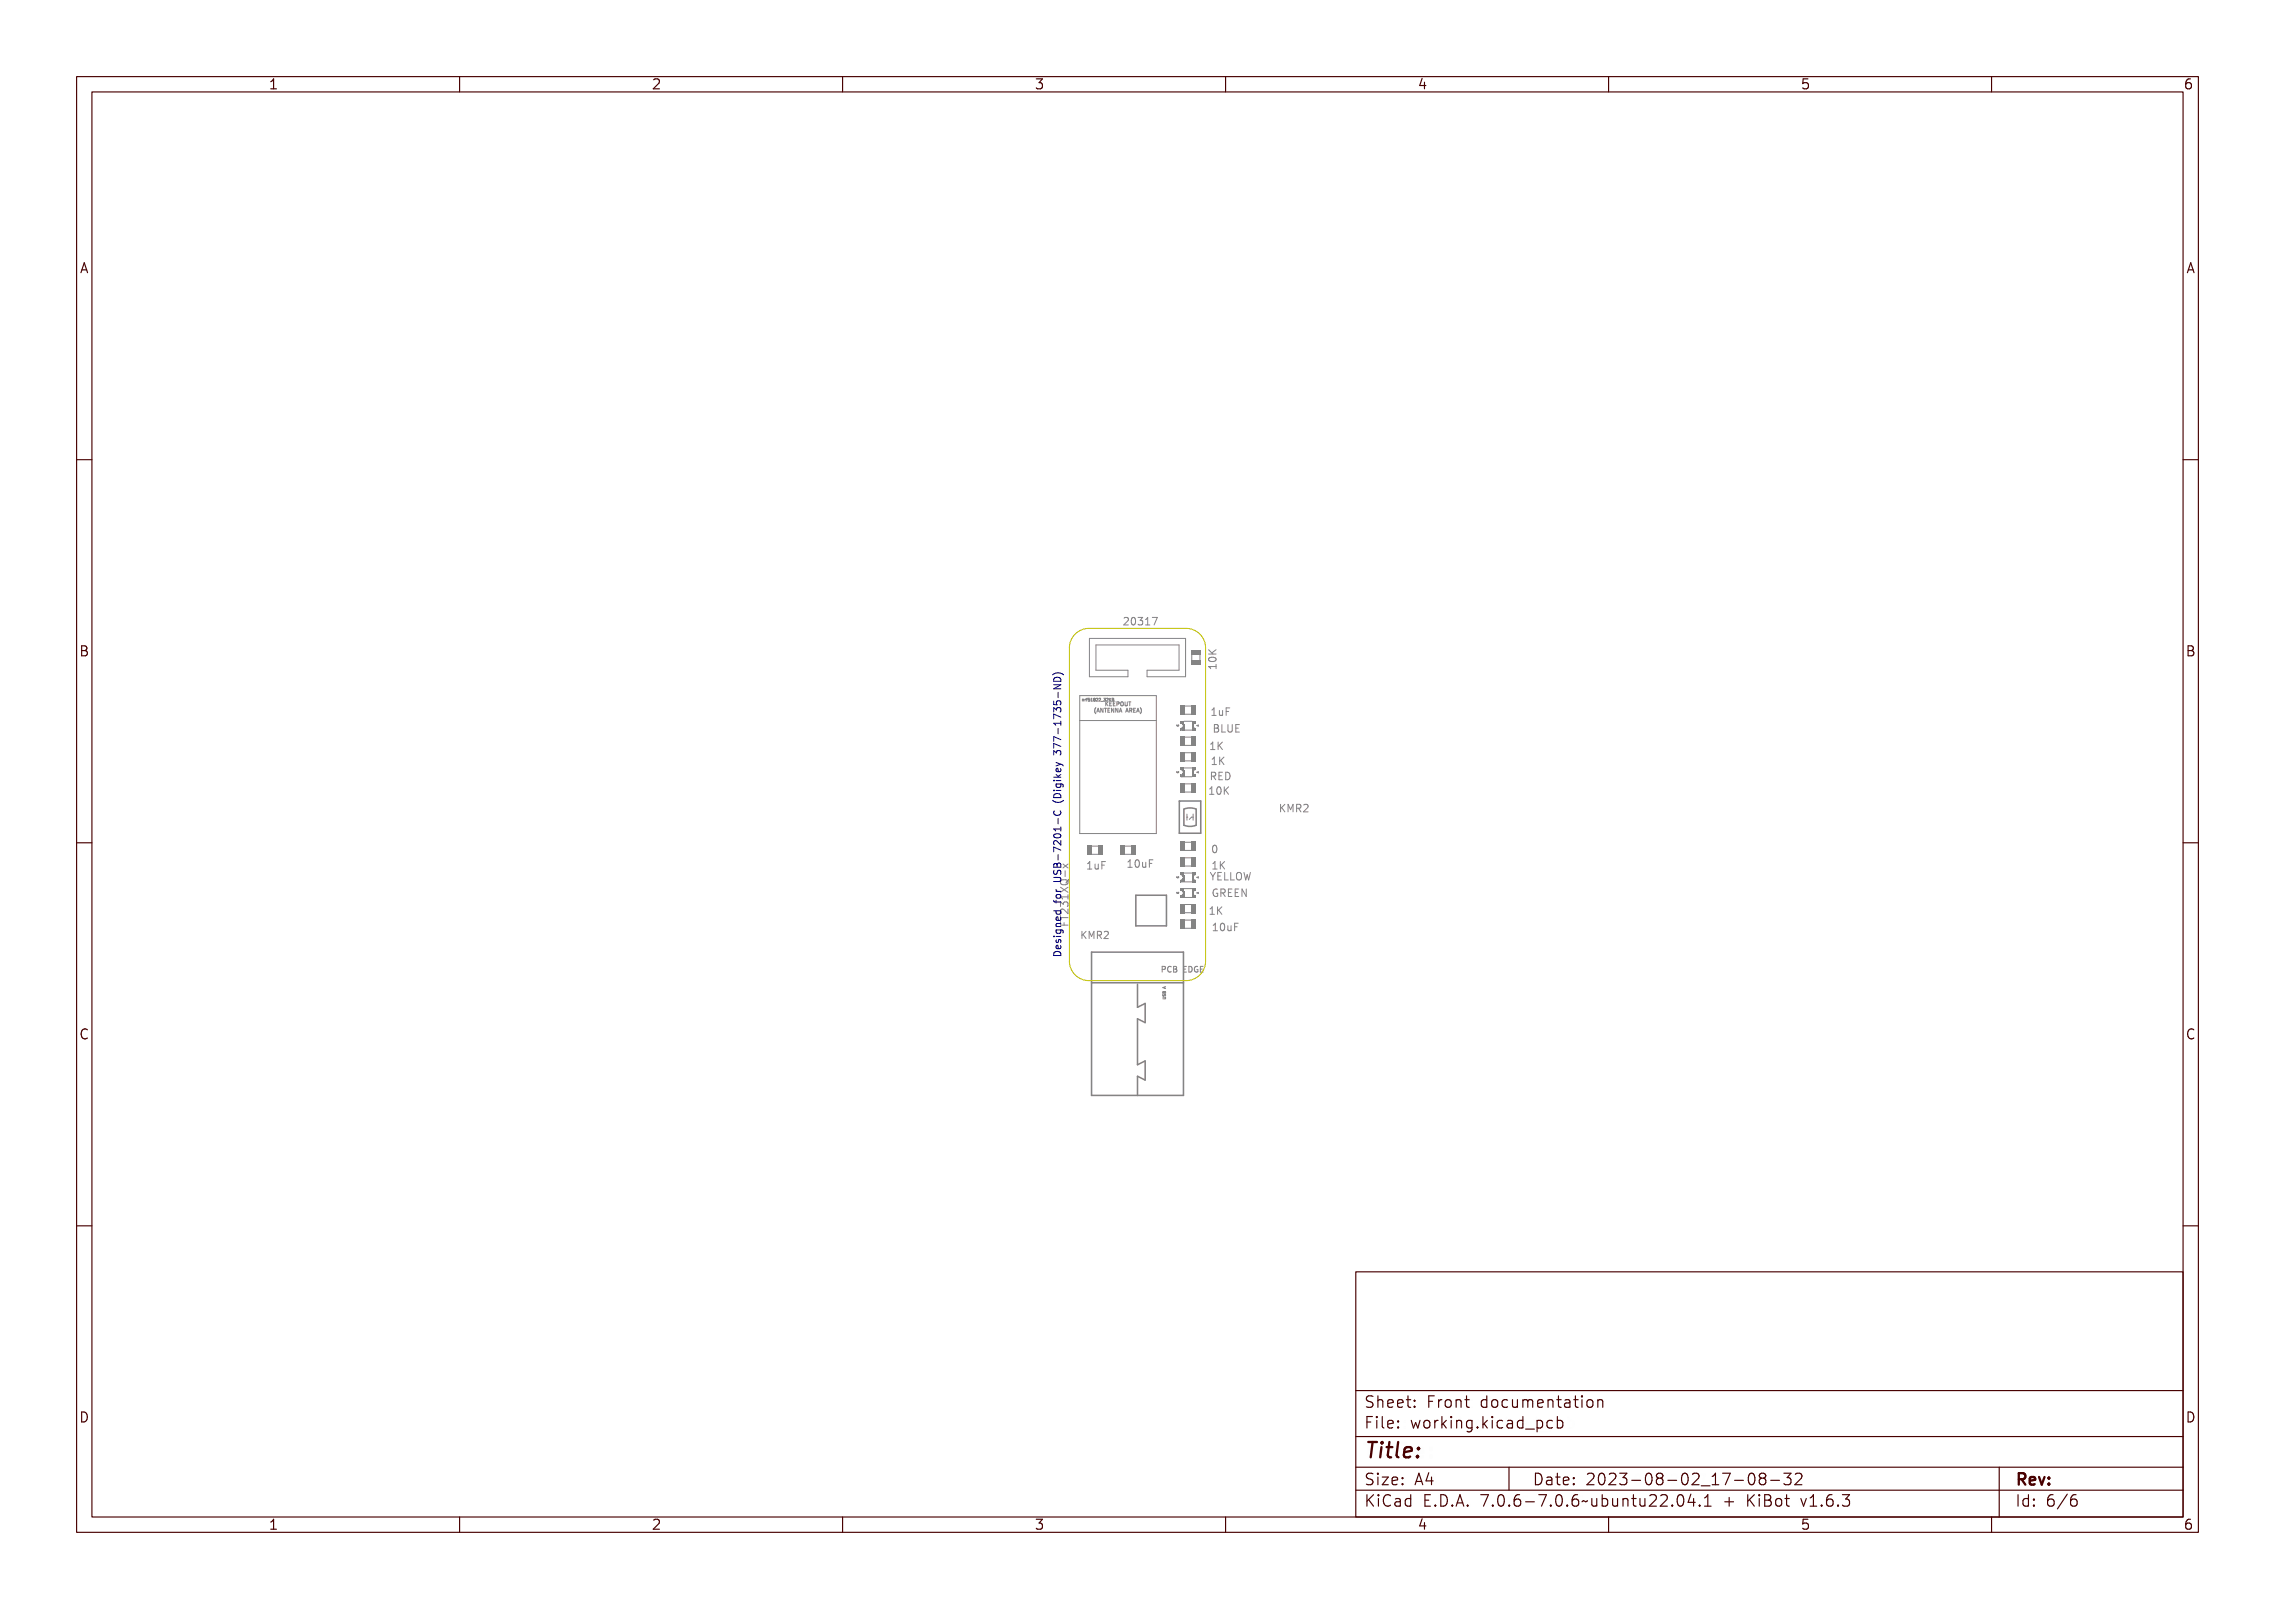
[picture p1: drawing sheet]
<svg xmlns="http://www.w3.org/2000/svg" width="297mm" height="210mm" viewBox="0 0 297 210" stroke-linecap="round" stroke-linejoin="round" font-family="sans-serif">
<defs><g id="words">
<text font-size="2.7" fill="#480000" x="178" y="190.3">Title:</text>
<g font-size="2" fill="#480000">
<text x="178" y="183.7">Sheet: Front documentation</text>
<text x="178" y="186.5">File: working.kicad_pcb</text>
<text x="178" y="193.9">Size: A4</text>
<text x="178" y="196.6">KiCad E.D.A. 7.0.6-7.0.6~ubuntu22.04.1 + KiBot v1.6.3</text>
<text x="200" y="193.9">Date: 2023-08-02_17-08-32</text>
<text x="263" y="196.6">Id: 6/6</text>
<text x="263" y="193.9">Rev:</text>
</g>
<g font-size="1.7" fill="#480000">
<text x="35" y="11.7">1</text>
<text x="85" y="11.7">2</text>
<text x="135" y="11.7">3</text>
<text x="185" y="11.7">4</text>
<text x="235" y="11.7">5</text>
<text x="285" y="11.7">6</text>
<text x="10.5" y="35.7">A</text>
<text x="285.5" y="35.7">A</text>
<text x="10.5" y="85.6">B</text>
<text x="285.5" y="85.6">B</text>
<text x="10.5" y="135.7">C</text>
<text x="285.5" y="135.7">C</text>
<text x="10.5" y="185.6">D</text>
<text x="285.5" y="185.6">D</text>
<text x="35" y="199.7">1</text>
<text x="85" y="199.7">2</text>
<text x="135" y="199.7">3</text>
<text x="185" y="199.7">4</text>
<text x="235" y="199.7">5</text>
<text x="285" y="199.7">6</text>
</g>
<g font-size="1.3" fill="#848484">
<text x="146.5" y="81.6">20317</text>
<text x="158.8" y="87" transform="rotate(-90 158.8 87)">10K</text>
<text x="158" y="93.4">1uF</text>
<text x="158.3" y="95.6">BLUE</text>
<text x="157.8" y="97.9">1K</text>
<text x="157.9" y="101.8">RED</text>
<text x="158" y="99.8">1K</text>
<text x="157.7" y="103.7">10K</text>
<text x="167.8" y="106">KMR2</text>
<text x="141.8" y="113.5">1uF</text>
<text x="147" y="113.2">10uF</text>
<text x="158.1" y="111.3">0</text>
<text x="158.1" y="113.5">1K</text>
<text x="157.8" y="119.4">1K</text>
<text x="157.9" y="114.9">YELLOW</text>
<text x="158.2" y="117">GREEN</text>
<text x="141" y="122.5">KMR2</text>
<text x="158.2" y="121.5">10uF</text>
</g>
<text font-size="1.3" fill="#000084" x="139.5" y="121" transform="rotate(-90 139.5 121)">FT231XQ-x</text>
<text font-size="1" fill="#848484" x="151.5" y="127">PCB EDGE</text>
<g font-size=".7" fill="#848484">
<text x="143.1" y="93">(ANTENNA AREA)</text>
<text x="144.5" y="92.2">KEEPOUT</text>
</g>
<g font-size=".5" fill="#848484">
<text x="141.2" y="91.5">nrf51822_32KB</text>
<text x="152.2" y="130.2" transform="rotate(-90 152.2 130.2)">USB A</text>
</g>
</g></defs>
<g fill="none" stroke="#848484" stroke-width=".13">
<path d="M141.2 91.3h.2v.2l-.1-.2-.1 .2zM141.6 91.3h.2h-.2v.2zM141.8 91.3l.2-.2-.1 .1 .1 .1h-.1v.2zM142.1 91.2h.2l-.1 .1a.12 .12 0 0 1 .1 .1 .12 .12 0 0 1 0 .1 .12 .12 0 0 1-.2 0l.2-.1-.2-.1zM142.4 91.2h.2v.3h-.2l.1-.3zM142.7 91.2h.2v.1a.1 .1 0 0 1 0 .2 .1 .1 0 0 1-.2 0 .11 .11 0 0 1 .1-.2zM143 92.5v.5M143 91.2a.16 .16 0 0 1 .2 .1 .16 .16 0 0 1-.1 .2h.1h-.2l.2-.2zM143.3 92.5l.1 .6a.42 .42 0 0 1-.1-.6zM143.3 91.2a.16 .16 0 0 1 .2 .1 .16 .16 0 0 1-.1 .2h.1h-.2l.2-.2zM143.6 91.6h.3zM143.6 92.5h.1l.2 .5-.1-.1h-.2l-.1 .1z"/>
<path d="M143.7 92.5l.1 .3h-.2zM143.9 91.2h.2l-.1 .1a.11 .11 0 0 1 .1 .2 .11 .11 0 0 1-.2 0l.2-.1h-.1l.1-.2zM143.9 92.5h.1l.2 .4 .1-.4v.5h-.1l-.2-.4v.4h-.1zM144.2 91.2a.16 .16 0 0 1 .2 .1 .16 .16 0 0 1-.2 .2h.2h-.2l.2-.2zM144.3 92.5h.4h-.2v.5v-.5zM144.5 91.2v.1l.2-.1-.1 .1 .1 .2-.1-.2-.1 .2zM144.6 91.6v.3l.3-.3-.2 .3 .2 .3-.2-.3-.1 .3zM144.8 92.5h.3h-.3v.2h.3h-.3v.2l.3 .1h-.3zM144.8 91.2h.2l-.1 .1a.11 .11 0 0 1 .1 .2 .1 .1 0 0 1-.1 0h-.1zM144.8 91.4h.2v.1h-.2zM144.8 91.2l.1 .1h-.1zM145 91.6h.3l-.2 .1v.2h.2h-.2v.2l.2 .1h-.3z"/>
<path d="M145.2 92.5h.1l.1 .4 .1-.4v.5h-.1l-.2-.4v.4zM145.2 91.3h.1M145.3 91.3l.1 .1M145.4 91.3h-.1M145.4 91.3v-.1l-.2-.1v.4M145.4 91.3h.1M145.4 91.6h.3l-.2 .1v.2h.2h-.2v.2l.2 .1h-.3zM145.6 92.5h.1l.1 .4 .1-.4v.5h-.1l-.1-.4v.4h-.1zM145.8 91.6h.2a.16 .16 0 0 1 .1 .3 .16 .16 0 0 1-.2 0l-.1 .3zM145.9 91.7h.1v.2h-.1zM146.1 92.5h.1l.2 .5-.1-.1h-.2l-.1 .1zM146.2 92.5v.3h-.1z"/>
<path d="M146.2 91.7h.1a.25 .25 0 0 1 .2 .2 .25 .25 0 0 1-.2 .2l-.1-.1zM146.3 91.7a.21 .21 0 0 1 .2 .2 .21 .21 0 0 1-.2 .2zM146.6 91.6l.1 .5h.2v-.5v.4a.16 .16 0 0 1-.1 .2 .16 .16 0 0 1-.2-.2zM146.6 80.7a.34 .34 0 0 1 .6 .1 .34 .34 0 0 1-.2 .5l-.2 .2h.4v.1h-.6l.2-.3a.27 .27 0 0 0 .3-.3 .27 .27 0 0 0-.3-.3l-.2 .1zM147 92.5l.2 .5-.1-.1h-.2l-.1 .1zM147 92.5l.1 .3h-.2zM147 91.6h.4l-.2 .1v.5v-.5zM147.3 92.5h.1a.14 .14 0 0 1 .2 .1 .14 .14 0 0 1-.1 .1l.1 .3-.2-.2-.1 .2zM147.3 92.5l.2 .1v.1h-.2zM147.5 80.8a.28 .28 0 0 1 .3-.2 .28 .28 0 0 1 .2 .3 .53 .53 0 0 1-.3 .7 .56 .56 0 0 1-.2-.8zM147.6 80.8l.1-.1a.51 .51 0 0 1 0 .8l-.1-.2zM147.7 92.5h.3h-.2v.2h.2h-.2v.2l.2 .1h-.3z"/>
<path d="M148.2 92.5h.1l.1 .5-.1-.1h-.1l-.2 .1zM148.2 80.7a.29 .29 0 0 1 .5 0 .29 .29 0 0 1-.1 .4 .31 .31 0 0 1 .1 .5 .31 .31 0 0 1-.4 0l-.1-.2a.23 .23 0 0 0 .3 .1 .23 .23 0 0 0 0-.3l-.1-.1v-.1h.1a.17 .17 0 0 0 .1-.2 .17 .17 0 0 0-.2 0h-.2zM148.2 92.5l.1 .3h-.1zM148.6 92.5a.38 .38 0 0 1 0 .6l.1-.3zM149 92.5v.5M149.1 80.7l.3-.1v.9h.2v.1h-.5v-.1h.2v-.7h-.2zM149.8 80.6h.6l-.4 1h-.1l.3-.8h-.4zM150.4 80.6h.7l-.4 1M153.7 94.6v.1M153.7 94.6h.1M153.7 94.7h.1M153.7 94.7l.1 .1 .1-.1a.11 .11 0 0 1-.1 .1 .11 .11 0 0 1-.1-.1z"/>
<path d="M153.9 94.6h.1M153.9 94.6l-.1 .1h-.1M156.3 94.7l.2-.1v.2zM156.3 94.7h.1zM156.4 94.6v.2M156.5 94.6l-.3 .1 .3 .1M157.8 86.4h.9v-.2h.1v.6h-.1v-.2h-.7v.2h-.1zM157.8 84.6l.4 .4 .6-.4v.2l-.5 .3 .1 .1h.4v.1h-1v-.1h.5l-.5-.4zM158 85.5h.1a.53 .53 0 0 1 .7 .3 .55 .55 0 0 1-.5 .3 .55 .55 0 0 1-.5-.3zM158 85.7l.5-.1 .2 .2a.52 .52 0 0 1-.8 0zM158 87.2l.1 .1M158.2 92.5h.3v.8h.2v.1h-.5v-.1h.2v-.7h-.2z"/>
<path d="M158.4 94.6h.3a.23 .23 0 0 1 .3 .2 .23 .23 0 0 1-.2 .3 .26 .26 0 0 1 .2 .3 .26 .26 0 0 1-.3 .2h-.3zM158.5 95.1h.2a.18 .18 0 0 1 .2 .2 .18 .18 0 0 1-.2 .2h-.2zM158.5 94.7h.2a.15 .15 0 0 1 .1 .2 .15 .15 0 0 1-.1 .1h-.2zM158.8 86.7v.6M158.9 92.7h.1v.5l.2 .1 .1-.1v-.5h.2v.7h-.2v-.1a.23 .23 0 0 1-.2 .1 .23 .23 0 0 1-.2-.3zM159.2 94.6h.1v.9h.5v.1h-.6zM159.7 92.5h.6v.1h-.5v.3h.4v.1h-.4v.4h-.1zM159.9 94.6h.2v.7a.17 .17 0 0 0 .1 .2 .17 .17 0 0 0 .2-.2v-.7h.1v.6a.31 .31 0 0 1-.3 .4 .31 .31 0 0 1-.3-.4zM160.8 94.6h.5v.1h-.4v.3h.4v.1h-.4v.4h.4v.1h-.5zM161.3 95.5h.5M161.3 94.6h.5M138.5 119.5h.1v.3h.9v.1h-.9v.3h-.1z"/>
<path d="M138.5 117.4h.9v-.2h.1v.5h-.1v-.2h-.8l.1 .2h-.1zM138.5 116.3l.5 .3 .5-.3v.1l-.4 .3 .4 .2v.2l-.5-.4-.5 .3v-.1l.4-.2-.4-.2zM138.6 118.1l.2-.1 .2 .2a.31 .31 0 0 1 .4-.2 .31 .31 0 0 1 .1 .5l-.2 .1a.23 .23 0 0 0 .1-.4 .23 .23 0 0 0-.4 0v.2h-.1v-.1a.17 .17 0 0 0-.2-.2 .17 .17 0 0 0-.1 .3l.1 .1h-.2zM138.6 118.9a.59 .59 0 0 1 .8 .3v-.4h.1v.5l-.4-.2a.27 .27 0 0 0-.2-.2 .27 .27 0 0 0-.3 .2l.1 .2h-.1l-.1-.1zM138.6 115.7l.6-.1 .3 .2 .1-.2v.1l-.1 .2a.52 .52 0 0 1-.5 .3 .52 .52 0 0 1-.5-.3zM138.6 115.8l.6-.1 .2 .2a.51 .51 0 0 1-.8 0zM138.7 114l.4 .3 .4-.3v.1l-.3 .2 .3 .2v.2l-.4-.3-.4 .3v-.2l.3-.2-.3-.2zM138.8 112.8l.6 .5M139.1 115h.1v.3h-.1zM139.4 112.8l-.6 .5M141.9 112.6l.4-.1v.9h.2v.1h-.6v-.1h.2v-.8l-.2 .1zM142.7 112.8h.1v.5l.1 .1 .2-.1v-.5h.1v.7h-.1v-.1a.23 .23 0 0 1-.3 .1 .23 .23 0 0 1-.1-.3z"/>
<path d="M143.5 112.5h.6v.1h-.5v.3h.4v.1h-.4v.5h-.1zM147.2 112.3h.3v.8h.2v.1h-.5v-.1h.2v-.7l-.2 .1zM148 112.4a.28 .28 0 0 1 .3-.1 .28 .28 0 0 1 .2 .3 .53 .53 0 0 1-.3 .7 .57 .57 0 0 1-.2-.9zM148.1 112.4h.1a.51 .51 0 0 1 0 .8l-.1-.3zM148.7 112.5h.2v.6l.1 .1 .2-.2v-.5h.1v.7h-.1v-.1a.23 .23 0 0 1-.3 .1 .23 .23 0 0 1-.2-.2zM149.5 112.3h.6v.1h-.4v.3h.4v.1h-.4v.4h-.2zM153.6 116.5h.1M153.6 116.5l.1 .1M153.7 114.4v.1M153.7 100.7v.1h.1M153.7 114.4h.1M153.7 116.5h-.1"/>
<path d="M153.7 100.7h.1M153.7 114.5v.1M153.7 116.6h.1M153.7 114.5l.1 .1 .1-.1a.11 .11 0 0 1-.1 .1 .11 .11 0 0 1-.1-.1zM153.7 116.5l.1 .1 .1-.1a.11 .11 0 0 1-.1 .2 .11 .11 0 0 1-.1-.2zM153.7 100.7l.1 .2 .1-.2a.11 .11 0 0 1-.1 .2 .11 .11 0 0 1-.1-.2zM153.9 114.4h.1M153.9 116.5h.1M153.9 100.7h.1M153.9 114.4l-.1 .1-.1 .1M153.9 100.7v.1M153.9 100.8h-.1"/>
<path d="M153.9 116.5l-.2 .1M154.2 114.2a.35 .35 0 0 1 .3 .3 .35 .35 0 0 1-.3 .4M154.2 115.1h1.4M154.6 114h1M156 114.2a.35 .35 0 0 0-.3 .3 .35 .35 0 0 0 .3 .4M156.3 114.5l.2-.1v.2zM156.3 116.6l.2-.1v.2zM156.3 100.8l.2-.1v.2zM156.3 114.5h.1zM156.3 116.6l.1-.1zM156.3 100.8h.1zM156.4 100.7v.2"/>
<path d="M156.4 114.5v.1M156.4 116.5v.1M156.5 114.4l-.3 .1 .3 .1M156.5 116.5h-.3l.3 .1M156.5 100.7l-.3 .1 .3 .1M157.9 102.8h.3v.8h.2v.1h-.5v-.1h.2v-.7h-.2zM157.9 113.9h.2l.2 .5 .2-.5h.2l-.3 .6v.4h-.2v-.4zM158 100.9a.47 .47 0 0 1 .6 .1v.2l-.2 .2 .3 .4h-.1l-.2-.3-.2-.1h-.1v.4h-.1zM158.1 101h.2a.17 .17 0 0 1 .1 .1 .17 .17 0 0 1-.1 .2h-.2zM158.3 116.2l.4-.1h.1v.2l-.1-.1a.37 .37 0 0 0-.4 .4 .37 .37 0 0 0 .4 .3v-.2h-.1v-.1h.3v.4a.43 .43 0 0 1-.6-.1 .43 .43 0 0 1-.1-.5zM158.7 102.9a.28 .28 0 0 1 .3-.1 .28 .28 0 0 1 .2 .2 .53 .53 0 0 1-.3 .7 .56 .56 0 0 1-.2-.8zM158.8 102.9l.1-.1a.51 .51 0 0 1 0 .8l-.2-.2z"/>
<path d="M158.8 113.9h.6v.1h-.5v.3h.5v.1h-.5v.4h.5v.1h-.6zM158.8 100.9h.6v.1h-.5v.2h.5v.2h-.5v.3h.5v.1h-.6zM159 116.1a.47 .47 0 0 1 .6 .2v.2l-.2 .1 .3 .4h-.1l-.2-.3-.1-.1h-.1v.4h-.2zM159.2 116.2h.1a.17 .17 0 0 1 .2 .2 .17 .17 0 0 1-.2 .1h-.1zM159.4 102.8h.1v.4l.4-.4h.2l-.4 .4 .4 .5h-.2l-.3-.5-.1 .1v.4h-.1zM159.6 100.9a.49 .49 0 0 1 .6 .4 .49 .49 0 0 1-.6 .5zM159.6 113.9h.1v.9h.5v.1h-.6zM159.7 101a.37 .37 0 0 1 .3 .3 .37 .37 0 0 1-.3 .4zM159.9 116.1h.5v.1h-.4v.3h.4v.1h-.4v.3h.4v.1h-.5zM160.4 113.9h.1v.9h.5v.1h-.6zM160.6 116.1h.6v.1h-.4v.3h.4v.1h-.4v.3h.4v.1h-.6zM161.2 114a.3 .3 0 0 1 .3-.1 .3 .3 0 0 1 .2 .3 .52 .52 0 0 1-.3 .7h-.1a.68 .68 0 0 1-.1-.9z"/>
<path d="M161.3 114h.1a.5 .5 0 0 1 0 .8l-.1-.2zM161.4 116.1h.1l.4 .8v-.8h.1v.9h-.2l-.3-.7v.7h-.1zM161.8 113.9h.2v.8l.2-.5h.1l.1 .5 .1-.8h.1l-.1 1h-.2l-.1-.6-.1 .6h-.1zM162.1 116l.6 1v-1M163.2 113.9l-.2 1M167.2 105v1M167.3 105.4l.4 .6M167.7 105l-.5 .5M167.9 105h.2v.5l.4-.5h.1l-.4 .4 .4 .6h-.1l-.3-.5-.1 .1v.4h-.2zM168.7 105h.2l.1 .5 .2-.5h.2v1h-.2v-.8l-.1 .5h-.1l-.2-.5v.8h-.1zM169.5 105a.47 .47 0 0 1 .6 .2v.2l-.2 .1 .3 .5h-.1l-.2-.3-.1-.1h-.2v.4h-.1zM169.6 105.2h.2a.17 .17 0 0 1 .2 .1 .17 .17 0 0 1-.2 .2h-.2z"/>
<path d="M170.3 105.1a.34 .34 0 0 1 .5 .1 .34 .34 0 0 1-.2 .5l-.2 .2h.5v.1h-.6l.2-.3a.27 .27 0 0 0 .2-.3 .27 .27 0 0 0-.2-.3l-.2 .1zM138.5 120.3h.1v.4h.3v-.4h.1v.4h.5v.2h-1zM141.1 121.6h.1v.4l.4-.4h.1l-.3 .4 .3 .5h-.1l-.3-.4-.1 .1v.3h-.1zM141.8 121.6h.2l.1 .5 .2-.5h.1v.9h-.1v-.8l-.1 .5h-.1l-.2-.5v.8h-.1zM142.6 121.6h.2a.25 .25 0 0 1 .3 .2 .25 .25 0 0 1-.1 .3l.2 .4h-.1l-.1-.3h-.2h-.1v.3h-.1zM142.7 121.7h.1a.16 .16 0 0 1 .2 .2 .16 .16 0 0 1-.2 .1h-.1zM143.3 121.7a.33 .33 0 0 1 .6 0 .33 .33 0 0 1-.2 .5l-.2 .2h.4v.1h-.6l.2-.3a.26 .26 0 0 0 .3-.2 .26 .26 0 0 0-.3-.3l-.2 .1zM144.3 121.6h.3l.1 .2-.6 .7h.6M151.6 126.2h.2a.24 .24 0 0 1 .3 .3 .24 .24 0 0 1-.4 .2v.3h-.1zM151.7 126.3h.1a.14 .14 0 0 1 .2 .2 .14 .14 0 0 1-.2 .1h-.1zM151.8 129.9h.2a.14 .14 0 0 1 .2 .2 .12 .12 0 0 1-.2 .1l-.2-.1h.3v-.1zM151.8 128.8l.4-.1-.1 .1 .1 .2z"/>
<path d="M151.8 129.7l.1 .1a.14 .14 0 0 1 .2-.2 .16 .16 0 0 1 .1 .3l-.1-.2a.14 .14 0 0 1-.2 .2 .13 .13 0 0 1-.1-.2zM151.9 129.4h.1a.1 .1 0 0 1 .1-.1 .11 .11 0 0 1 .1 .2v.1h-.4zM151.9 128.9l.2-.1v.1zM151.9 129.4l.1 .1h-.1zM152 129.4h.1v.1h-.1zM152.2 130.3l-.4 .1M152.2 126.3l.3-.1 .1 .2a.26 .26 0 0 0-.3 .2 .26 .26 0 0 0 .3 .2v.1a.34 .34 0 0 1-.4 0 .34 .34 0 0 1 0-.4zM152.8 126.2h.2a.18 .18 0 0 1 .2 .2 .18 .18 0 0 1-.1 .2 .2 .2 0 0 1 .1 .2 .2 .2 0 0 1-.2 .2h-.2zM152.9 126.6h.1a.14 .14 0 0 1 .2 .2 .13 .13 0 0 1-.2 .1h-.1zM152.9 126.3h.1a.11 .11 0 0 1 .1 .1 .11 .11 0 0 1-.1 .1h-.1zM154 126.2h.4v.1h-.3v.2h.3v.1h-.3v.3h.3v.1h-.4zM154.6 126.2a.38 .38 0 0 1 .4 .4 .38 .38 0 0 1-.4 .4z"/>
<path d="M154.7 126.3a.28 .28 0 0 1 .2 .3 .28 .28 0 0 1-.2 .3zM155.2 126.3l.2-.1 .2 .1v.1l-.1-.1a.27 .27 0 0 0-.3 .3 .27 .27 0 0 0 .3 .3v-.2h-.1v-.1h.2v.3a.33 .33 0 0 1-.4 0 .33 .33 0 0 1 0-.4zM155.8 126.2h.4v.1h-.3v.2h.3v.1h-.3v.3h.3v.1h-.4zM156.7 126.5h.3M157.1 126.1h-.4v.8h.4M158.3 120.6h.4v.8h.2v.1h-.6v-.1h.2v-.7h-.2zM159.1 120.7a.28 .28 0 0 1 .3-.1 .28 .28 0 0 1 .2 .2 .53 .53 0 0 1-.2 .7 .56 .56 0 0 1-.3-.8zM159.3 120.7h.1a.51 .51 0 0 1 0 .7l-.2-.2zM159.9 120.8h.1v.5l.1 .1 .2-.1v-.5h.1v.7h-.1v-.1a.23 .23 0 0 1-.3 .1 .23 .23 0 0 1-.1-.3zM160.7 120.6h.5v.1h-.4v.3h.4v.1h-.4v.4h-.1z"/>
<circle cx="142.8" cy="91.3" r=".06"/>
<circle cx="142.8" cy="91.4" r=".07"/>
<circle cx="147.7" cy="81.1" r=".09"/>
<circle cx="158.3" cy="85.8" r=".09"/>
<circle cx="148.2" cy="112.8" r=".09"/>
<circle cx="154.3" cy="115" r=".1"/>
<circle cx="158.9" cy="103.2" r=".09"/>
<circle cx="159.4" cy="121" r=".09"/>
</g>
<g fill="#848484">
<path d="M154.1 114.8h.1v.4h-.1z" fill-rule="evenodd"/>
<path d="M155.6 114.8h.5v.4h-.5z" fill-rule="evenodd"/>
<path d="M154.3 114.8h.3v.3h-.3z" fill-rule="evenodd"/>
<path d="M154.4 114.7h.2v.2h-.2z" fill-rule="evenodd"/>
<path d="M155.6 114.7h.3v.2h-.3z" fill-rule="evenodd"/>
<path d="M154.4 114.3h.2v.4h-.2z" fill-rule="evenodd"/>
<path d="M155.6 114.3h.2v.4h-.2z" fill-rule="evenodd"/>
<path d="M154.4 114.2h.2v.2h-.2z" fill-rule="evenodd"/>
<path d="M155.6 114.2h.3v.2h-.3z" fill-rule="evenodd"/>
<path d="M154.1 113.9h.5v.3h-.5z" fill-rule="evenodd"/>
<path d="M155.6 113.9h.5v.3h-.5z" fill-rule="evenodd"/>
</g>
<g fill="none" stroke="#848484" stroke-width=".13">
<path d="M141 90.8h10v18h-10zM141 94h10M154.2 94.4a.35 .35 0 0 1 .3 .3 .35 .35 0 0 1-.3 .4M154.2 95.3h1.4M154.6 94.1h1M156 94.4a.35 .35 0 0 0-.3 .3 .35 .35 0 0 0 .3 .4"/>
<circle cx="154.3" cy="95.2" r=".1"/>
</g>
<g fill="#848484">
<path d="M154.1 95h.1v.3h-.1z" fill-rule="evenodd"/>
<path d="M155.6 95h.5v.3h-.5z" fill-rule="evenodd"/>
<path d="M154.3 95h.3v.3h-.3z" fill-rule="evenodd"/>
<path d="M154.4 94.9h.2v.1h-.2z" fill-rule="evenodd"/>
<path d="M155.6 94.9h.3v.1h-.3z" fill-rule="evenodd"/>
<path d="M154.4 94.5h.2v.4h-.2z" fill-rule="evenodd"/>
<path d="M155.6 94.5h.2v.4h-.2z" fill-rule="evenodd"/>
<path d="M154.4 94.4h.2v.1h-.2z" fill-rule="evenodd"/>
<path d="M155.6 94.4h.3v.1h-.3z" fill-rule="evenodd"/>
<path d="M154.1 94.1h.5v.3h-.5z" fill-rule="evenodd"/>
<path d="M155.6 94.1h.5v.3h-.5z" fill-rule="evenodd"/>
</g>
<path d="M154.6 118.1h1M154.6 119.1h1" fill="none" stroke="#848484" stroke-width=".13"/>
<g fill="#848484">
<path d="M154.1 117.9h.6v1.3h-.6z" fill-rule="evenodd"/>
<path d="M155.5 117.9h.6v1.3h-.6z" fill-rule="evenodd"/>
</g>
<path d="M154.6 109.9h1M154.6 111h1" fill="none" stroke="#848484" stroke-width=".13"/>
<g fill="#848484">
<path d="M154.1 109.8h.6v1.3h-.6z" fill-rule="evenodd"/>
<path d="M155.5 109.8h.6v1.3h-.6z" fill-rule="evenodd"/>
</g>
<g fill="none" stroke="#848484" stroke-width=".13">
<path d="M154.2 116.2a.35 .35 0 0 1 .3 .4 .35 .35 0 0 1-.3 .3M154.2 117.1h1.4M154.6 116h1M156 116.2a.35 .35 0 0 0-.3 .4 .35 .35 0 0 0 .3 .3"/>
<circle cx="154.3" cy="117" r=".1"/>
</g>
<g fill="#848484">
<path d="M154.1 116.9h.1v.3h-.1z" fill-rule="evenodd"/>
<path d="M155.6 116.9h.5v.3h-.5z" fill-rule="evenodd"/>
<path d="M154.3 116.9h.3v.3h-.3z" fill-rule="evenodd"/>
<path d="M154.4 116.7h.2v.2h-.2z" fill-rule="evenodd"/>
<path d="M155.6 116.7h.3v.2h-.3z" fill-rule="evenodd"/>
<path d="M154.4 116.4h.2v.4h-.2z" fill-rule="evenodd"/>
<path d="M155.6 116.4h.2v.4h-.2z" fill-rule="evenodd"/>
<path d="M154.4 116.2h.2v.2h-.2z" fill-rule="evenodd"/>
<path d="M155.6 116.2h.3v.2h-.3z" fill-rule="evenodd"/>
<path d="M154.1 115.9h.5v.4h-.5z" fill-rule="evenodd"/>
<path d="M155.6 115.9h.5v.4h-.5z" fill-rule="evenodd"/>
</g>
<path d="M154 104.6h2.8v4.2h-2.8zM154.6 105.6a2.09 2.09 0 0 1 1.6 0v2.1a2.09 2.09 0 0 1-1.6 0z" fill="none" stroke="#848484" stroke-width=".2"/>
<path d="M154.6 97.3h1M154.6 96.2h1M155 106.3v.8M155 106.7h.1M155.8 106.3v.8M155.8 106.7h-.2l-.3 .3" fill="none" stroke="#848484" stroke-width=".13"/>
<g fill="#848484">
<path d="M155.5 96.1h.6v1.3h-.6z" fill-rule="evenodd"/>
<path d="M154.1 96.1h.6v1.3h-.6z" fill-rule="evenodd"/>
</g>
<path d="M146.7 110.4h1M146.7 111.5h1" fill="none" stroke="#848484" stroke-width=".13"/>
<g fill="#848484">
<path d="M146.2 110.3h.6v1.3h-.6z" fill-rule="evenodd"/>
<path d="M147.6 110.3h.6v1.3h-.6z" fill-rule="evenodd"/>
</g>
<path d="M142.2 83.3h12.6v5h-5v-.8h4.1v-3.3h-10.8v3.3h4.2v.8h-5.1zM154.6 120.1h1M154.6 121.2h1" fill="none" stroke="#848484" stroke-width=".13"/>
<g fill="#848484">
<path d="M154.1 120h.6v1.3h-.6z" fill-rule="evenodd"/>
<path d="M155.5 120h.6v1.3h-.6z" fill-rule="evenodd"/>
</g>
<path d="M142.4 110.4h1M142.4 111.5h1" fill="none" stroke="#848484" stroke-width=".13"/>
<g fill="#848484">
<path d="M141.9 110.3h.6v1.3h-.6z" fill-rule="evenodd"/>
<path d="M143.3 110.3h.6v1.3h-.6z" fill-rule="evenodd"/>
</g>
<path d="M142.5 124.3h12v18.7h-12zM142.5 128.3h12M148.5 128.5v3l1-.5v2.5l-1-.5v6l1-.5v2.5l-1-.5v2.5" fill="none" stroke="#848484" stroke-width=".2"/>
<g fill="none" stroke="#848484" stroke-width=".13">
<path d="M154.2 100.5a.35 .35 0 0 1 .3 .3 .35 .35 0 0 1-.3 .4M154.2 101.4h1.4M154.6 100.2h1M156 100.5a.35 .35 0 0 0-.3 .3 .35 .35 0 0 0 .3 .4"/>
<circle cx="154.3" cy="101.3" r=".1"/>
</g>
<g fill="#848484">
<path d="M154.1 101.1h.1v.3h-.1z" fill-rule="evenodd"/>
<path d="M155.6 101.1h.5v.3h-.5z" fill-rule="evenodd"/>
<path d="M154.3 101.1h.3v.3h-.3z" fill-rule="evenodd"/>
<path d="M154.4 101h.2v.1h-.2z" fill-rule="evenodd"/>
<path d="M155.6 101h.3v.1h-.3z" fill-rule="evenodd"/>
<path d="M154.4 100.6h.2v.4h-.2z" fill-rule="evenodd"/>
<path d="M155.6 100.6h.2v.4h-.2z" fill-rule="evenodd"/>
<path d="M154.4 100.5h.2v.1h-.2z" fill-rule="evenodd"/>
<path d="M155.6 100.5h.3v.1h-.3z" fill-rule="evenodd"/>
<path d="M154.1 100.2h.5v.3h-.5z" fill-rule="evenodd"/>
<path d="M155.6 100.2h.5v.3h-.5z" fill-rule="evenodd"/>
</g>
<path d="M155.6 85.3v1M156.7 85.3v1" fill="none" stroke="#848484" stroke-width=".13"/>
<g fill="#848484">
<path d="M155.5 84.8h1.3v.6h-1.3z" fill-rule="evenodd"/>
<path d="M155.5 86.2h1.3v.6h-1.3z" fill-rule="evenodd"/>
</g>
<path d="M154.6 92.1h1M154.6 93.2h1" fill="none" stroke="#848484" stroke-width=".13"/>
<g fill="#848484">
<path d="M154.1 92h.6v1.3h-.6z" fill-rule="evenodd"/>
<path d="M155.5 92h.6v1.3h-.6z" fill-rule="evenodd"/>
</g>
<path d="M154.6 99.3h1M154.6 98.2h1" fill="none" stroke="#848484" stroke-width=".13"/>
<g fill="#848484">
<path d="M155.5 98.1h.6v1.3h-.6z" fill-rule="evenodd"/>
<path d="M154.1 98.1h.6v1.3h-.6z" fill-rule="evenodd"/>
</g>
<path d="M154.6 102.3h1M154.6 103.4h1" fill="none" stroke="#848484" stroke-width=".13"/>
<g fill="#848484">
<path d="M154.1 102.2h.6v1.3h-.6z" fill-rule="evenodd"/>
<path d="M155.5 102.2h.6v1.3h-.6z" fill-rule="evenodd"/>
</g>
<path d="M148.3 116.8h4v4h-4z" fill="none" stroke="#848484" stroke-width=".2"/>
<path d="M154.6 112h1M154.6 113h1" fill="none" stroke="#848484" stroke-width=".13"/>
<g fill="#848484">
<path d="M154.1 111.8h.6v1.3h-.6z" fill-rule="evenodd"/>
<path d="M155.5 111.8h.6v1.3h-.6z" fill-rule="evenodd"/>
</g>
<path d="M140.2 83a2.54 2.54 0 0 1 2-1h12.7a2.54 2.54 0 0 1 2.5 2.6v40.9a2.54 2.54 0 0 1-2.5 2.5h-12.7a2.54 2.54 0 0 1-2.6-2.5v-40.9l.1-.6z" fill="none" stroke="#c2c200" stroke-width=".13"/>
<g fill="none" stroke="#000084" stroke-width=".13">
<path d="M137.4 88.1a1.07 1.07 0 0 1 1.4 0M137.6 91.5v.5h.4l-.1-.1 .1-.3 .1-.1h.3l.1 .1-.1 .4M137.6 92.9v-.5l.3 .3 .1-.3h.4l.1 .1-.1 .4M137.6 98.5v-.5l.3 .3 .1-.3h.4l.1 .1-.1 .4M137.6 89.4h.9l-.9 .5h.9M137.7 91.7a.93 .93 0 0 1 1.1 0v.1a1.01 1.01 0 0 0-1.1 0zM137.7 88.5a.49 .49 0 0 1 .5-.1 .49 .49 0 0 1 .3 .5h-.9zM137.7 98.9l.9 .3v.1l-.8-.3v.4h-.1zM137.7 98.1l.9 .3v.2l-.8-.3v.4h-.1zM137.7 96.8h.8v-.2h.1v.5h-.1v-.2h-.7l.1 .2h-.2zM137.7 95.9l.9 .3v.1l-.8-.3v.4h-.1zM137.7 94.4h.1v.4h.2a.33 .33 0 0 1 .4-.4 .33 .33 0 0 1 .2 .5h-.1a.24 .24 0 0 0 0-.3 .24 .24 0 0 0-.3 0 .24 .24 0 0 0 0 .3h-.5z"/>
<path d="M137.7 92.9h.9v.1l-.7 .3h.7v.1h-.9v-.1l.8-.3h-.8zM137.8 99.7h.2l.1 .1a.29 .29 0 0 1 .5-.1 .29 .29 0 0 1 0 .4l-.1 .1a.22 .22 0 0 0 0-.3 .22 .22 0 0 0-.3 0v.1h-.1v-.1a.18 .18 0 0 0-.3-.1 .18 .18 0 0 0 0 .3l-.1 .1zM137.8 95.2h.2l.1 .1a.29 .29 0 0 1 .5-.1 .29 .29 0 0 1 0 .4l-.1 .1a.22 .22 0 0 0 0-.3 .22 .22 0 0 0-.3 0v.1h-.1v-.1a.18 .18 0 0 0-.3-.1 .18 .18 0 0 0 0 .3l-.1 .1zM137.8 92.2a.49 .49 0 0 1 .6 0 .49 .49 0 0 1 .2 .5h-.9zM137.9 99.5l.6 .2M137.9 92.3h.4l.2 .1v.2h-.7zM138.1 90.4v.7M138.1 95.1v.7M138.2 97.5h.1v.3h-.1zM138.2 93.7h.1v.4h-.1zM138.5 93.6l-.9-.4v.6M138.5 96.5l-.9-.4v.7"/>
<path d="M138.5 97.4l-.9-.4v.7M138.5 94.1v.6M138.5 99.7l-.6 .3M138.5 99.7l.3 .3M138.5 94.4h-.9l.2 .3M137.4 104.5a1.07 1.07 0 0 0 1.4 0M137.6 117.5l.1 .2h.8M137.6 118.9h.9M137.6 115.1h.7M137.6 114.5h.7M137.6 103.2h.1M137.6 101.9h.1"/>
<path d="M137.6 101.4h.9M137.6 103.7a.5 .5 0 0 1 .6-.1 .5 .5 0 0 1 .3 .5h-.9zM137.6 109a.55 .55 0 0 1 .9 .1 .53 .53 0 0 1-.9-.1zM137.6 112.8l.2-.1 .2 .2 .1-.2h.2l.2 .1v.4h-.9zM137.6 113.6v.3l.1 .2 .3-.1v-.2M137.6 105.8a.44 .44 0 0 0 .4 .7 .44 .44 0 0 0 .5-.5l-.1-.2M137.7 119.1h.9v.1h-.1l.1 .1a.32 .32 0 0 1-.3 .4 .32 .32 0 0 1-.3-.5h-.3zM137.7 117.6h.1v.2h.1v-.2h.1v.2h.6v.1h-.6v.2h-.1v-.2l-.2-.1zM137.7 105.1h.1v.1h-.1zM137.7 103.6h.1v.1h-.1zM137.7 106.5a1.04 1.04 0 0 0 1.1 0 .69 .69 0 0 1-1.1 0zM137.7 114.6h.6a.29 .29 0 0 1 .3 .3 .29 .29 0 0 1-.3 .3h-.6v-.2h.6a.17 .17 0 0 0 .2-.1 .17 .17 0 0 0-.2-.2h-.6z"/>
<path d="M137.7 111.6l.9 .3v.2l-.8-.4v.5h-.1zM137.7 109.5h.8v-.2h.1v.5h-.1v-.1h-.7l.1 .2h-.2zM137.7 110.3l.5-.2a.36 .36 0 0 1 .4 .3 .53 .53 0 0 1-.4 .3 .53 .53 0 0 1-.5-.3zM137.7 113.9h.2a.2 .2 0 0 0-.1 .3 .2 .2 0 0 0 .3 0 .3 .3 0 0 1 .1-.4 .3 .3 0 0 1 .4 .2 .3 .3 0 0 1-.2 .4 .21 .21 0 0 0 .1-.3 .21 .21 0 0 0-.3-.1 .3 .3 0 0 1-.3 .4 .3 .3 0 0 1-.2-.5zM137.7 107.9h.2l-.1 .1a.35 .35 0 0 0 .4 .3 .35 .35 0 0 0 .3-.4h.1a.42 .42 0 0 1-.1 .5 .42 .42 0 0 1-.5 0l-.3-.2zM137.8 111a.58 .58 0 0 1 .7 .3v-.4h.1v.5l-.3-.2a.25 .25 0 0 0-.3-.2 .25 .25 0 0 0-.2 .2l.1 .2h-.2v-.1zM137.8 113.2l.2-.1 .1 .2a.25 .25 0 0 1 .3-.2 .25 .25 0 0 1 .2 .3v.3h-.9zM137.8 110.3l.5-.1 .2 .2a.5 .5 0 0 1-.7 0zM137.8 105.7a.49 .49 0 0 1 .6-.1 .49 .49 0 0 1 .2 .6h-.9zM137.8 113.3h.2l.1 .2h-.3zM137.9 116.1l.1 .2M137.9 117.5v.4"/>
<path d="M137.9 102.3h.7l.2 .2v.2M137.9 116.3h.6M137.9 103.2h.6M137.9 101.9h.6M137.9 101.1l.3 .3M137.9 105.8l.4-.1 .2 .2v.2h-.7zM137.9 102.3v.3l.1 .2 .4-.1v-.4M137.9 118.9v.3l.1 .1M137.9 105.1h.6v-.3h.1v.6h-.1v-.2h-.5v.2h-.1zM137.9 103.6h.6v-.2h.1v.5h-.1v-.2h-.5v.2h-.1zM137.9 102.6l.3 .2 .4-.3v.2l-.3 .2 .3 .1v.1h-.9v-.1h.5l-.3-.3zM137.9 101.1l.5 .1a.42 .42 0 0 1 .5 .5l-.3-.3-.7 .3v-.1l.6-.2-.6-.2z"/>
<path d="M137.9 104.1h.7a.26 .26 0 0 1 .3 .2 .26 .26 0 0 1-.2 .3 .23 .23 0 0 0 .1-.3 .23 .23 0 0 0-.3-.1l.1 .1a.31 .31 0 0 1-.4 .4 .31 .31 0 0 1-.2-.5h-.1zM138 116.1h.1a.22 .22 0 0 0-.1 .2 .22 .22 0 0 0 .3 .1h.3v.1h-.7v-.1h.2l-.2-.1zM138 119.9l.3-.1v.5a.26 .26 0 0 0 .2-.2 .26 .26 0 0 0 0-.3 .31 .31 0 0 1 .1 .4 .31 .31 0 0 1-.3 .2 .31 .31 0 0 1-.4-.1 .31 .31 0 0 1 .1-.4zM138 101.9l.3-.1v.5a.26 .26 0 0 0 .2-.1 .26 .26 0 0 0 0-.3 .31 .31 0 0 1 .1 .3 .31 .31 0 0 1-.3 .2 .31 .31 0 0 1-.4-.1 .31 .31 0 0 1 .1-.4zM138 112.9v.3M138 116.9a.33 .33 0 0 1 .5 0 .33 .33 0 0 1-.1 .5h-.1a.3 .3 0 0 1-.4-.1 .3 .3 0 0 1 .1-.4zM138 104.3a.24 .24 0 0 1 .3-.1 .24 .24 0 0 1 .2 .3h-.4zM138 116.7l-.1 .2v.2l.1 .1M138.1 120l.1-.1v.4l-.2-.1zM138.1 102h.1v.3l-.2-.1zM138.1 119.3l.3-.1 .1 .1a.25 .25 0 0 1-.2 .3 .25 .25 0 0 1-.3-.3zM138.1 117h.3l.1 .1a.25 .25 0 0 1-.2 .2 .25 .25 0 0 1-.3-.2z"/>
<path d="M138.1 119.7l-.2 .1v.3h.5M138.1 106.8v.7M138.1 111.5v.8M138.2 113.2h.3v.3h-.3zM138.2 112.5h.1v.3h-.1zM138.2 108.7h.1v.3h-.1zM138.4 100.3l.1 .3-.1 .1h-.5v-.4h.2l.1 .4M138.5 109.7v.6l-.7-.6-.2 .2v.3M138.5 111l-.9-.4v.6M138.5 107.9v.6M138.5 108.2h-.9l.2 .3M138.5 101.1l-.4 .2"/>
<path d="M137.6 122.2h.1M137.6 124.4a.5 .5 0 0 1 .6-.2 .5 .5 0 0 1 .3 .5h-.9zM137.7 122.3h.1v.1h-.1zM137.8 124.4a.49 .49 0 0 1 .6 0 .49 .49 0 0 1 .2 .5h-.9zM137.9 122.2h.6M137.9 121.4h.7l.2 .2v.2M137.9 120.9h.6M137.9 124.5h.4l.2 .1v.2h-.7zM137.9 121.4v.2l.1 .2 .4-.1v-.3M137.9 122.7v.2l.1 .1h.1l.1-.3h.2v.3M137.9 122.3h.6v-.2h.1v.5h-.1v-.2h-.5v.2h-.1zM137.9 121.4h.7a.26 .26 0 0 1 .3 .1 .26 .26 0 0 1-.2 .3 .23 .23 0 0 0 .1-.2 .23 .23 0 0 0-.3-.1h.1a.31 .31 0 0 1-.4 .4 .31 .31 0 0 1-.2-.4h-.1z"/>
<path d="M138 122.9a.16 .16 0 0 0 0 .2 .16 .16 0 0 0 .2 .1 .24 .24 0 0 1 .1-.3 .24 .24 0 0 1 .3 .2v.3l-.1-.1a.16 .16 0 0 0 0-.2 .16 .16 0 0 0-.1-.1 .28 .28 0 0 1-.4 .4 .26 .26 0 0 1 0-.5zM138 120.7l.6-.1v.1h-.5l-.1 .2 .1 .1h.5v.1h-.7v-.1h.1l-.1-.1zM138 123.6h.3v.4a.26 .26 0 0 0 .2-.1 .26 .26 0 0 0 0-.3 .31 .31 0 0 1 .1 .4 .31 .31 0 0 1-.3 .2 .31 .31 0 0 1-.4-.2 .31 .31 0 0 1 .1-.4zM138 121.6a.24 .24 0 0 1 .3-.1 .24 .24 0 0 1 .2 .3h-.4zM138.1 123.7h.1v.3l-.2-.1zM138.4 123.4l.1 .3-.1 .1h-.5v-.4h.2l.1 .4M138.5 120.5l-.6 .1v.2l.1 .1"/>
<circle cx="138.2" cy="110.4" r=".08"/>
</g>
<g fill="none" stroke="#480000" stroke-width=".15">
<path d="M10 10h277v190h-277zM12 12h273v186h-273zM60 10v2M110 10v2M160 10v2M210 10v2M260 10v2M10 60h2M285 60h2M10 110h2M285 110h2M10 160h2"/>
<path d="M285 160h2M177 166h108v32h-108zM60 198v2M110 198v2M160 198v2M177 181.5h108M177 187.5h108M177 191.5h108M177 194.5h108M178.1 195.2h.2v.6l.6-.6h.3l-.6 .6 .6 .8h-.2l-.5-.7-.2 .2v.5h-.2zM178.2 185h.9v.2h-.7v.4h.6v.2h-.6v.7h-.2zM178.3 182.4l.5-.1h.2v.2a.34 .34 0 0 0-.4-.1 .34 .34 0 0 0-.2 .4 .62 .62 0 0 1 .6 .7 .71 .71 0 0 1-.8 .2v-.2a.4 .4 0 0 0 .4 .1 .4 .4 0 0 0 .3-.3l-.4-.2a.4 .4 0 0 1-.3-.3 .4 .4 0 0 1 .1-.4z"/>
<path d="M178.3 192.5l.5-.1h.2v.2a.34 .34 0 0 0-.4-.1 .34 .34 0 0 0-.2 .4 .62 .62 0 0 1 .6 .7 .71 .71 0 0 1-.8 .2v-.2a.4 .4 0 0 0 .4 .1 .4 .4 0 0 0 .3-.3l-.4-.2a.4 .4 0 0 1-.3-.3 .4 .4 0 0 1 .1-.4zM179.4 182.2h.2v.6a.35 .35 0 0 1 .4-.1 .35 .35 0 0 1 .2 .4v.6h-.2v-.8l-.2-.1a.28 .28 0 0 0-.2 .3v.6h-.2zM179.5 185.4h.4v.9h.4v.2h-.9v-.2h.3v-.8h-.2zM179.5 192.8h.4v.9h.4v.1h-.9v-.1h.3v-.8h-.2zM179.5 195.6h.4v.9h.4v.1h-.9v-.1h.3v-.8h-.2zM179.7 184.9h.2v.3h-.2zM179.7 192.3h.2v.3h-.2zM179.7 195.1h.2v.3h-.2zM180.6 184.9h.4v1.3l.1 .1h.3v.2a.4 .4 0 0 1-.5-.4v-1h-.3zM180.6 192.8h.8v.1l-.6 .8h.6v.1h-.8v-.1l.6-.8h-.6zM180.7 182.8a.49 .49 0 0 1 .6-.1 .49 .49 0 0 1 .2 .5h-.8a.42 .42 0 0 0 .3 .4 .42 .42 0 0 0 .4-.1v.2a.6 .6 0 0 1-.8-.1 .6 .6 0 0 1 .1-.8zM180.7 195.4l.3-.2h.2h.3v.2a.43 .43 0 0 0-.6 0 .43 .43 0 0 0-.2 .5 .43 .43 0 0 0 .2 .5 .43 .43 0 0 0 .6 0v.2a.62 .62 0 0 1-.7 0 .62 .62 0 0 1-.3-.7z"/>
<path d="M180.8 182.9l.2-.1a.27 .27 0 0 1 .3 .3h-.6zM181.8 195.6a.5 .5 0 0 1 .6-.1 .5 .5 0 0 1 .2 .5v.6h-.1v-.1a.38 .38 0 0 1-.5 .2 .38 .38 0 0 1-.2-.5 .38 .38 0 0 1 .4-.2h.3a.35 .35 0 0 0-.3-.4 .35 .35 0 0 0-.4 .2zM181.9 182.8a.49 .49 0 0 1 .6-.1 .49 .49 0 0 1 .2 .5h-.8a.42 .42 0 0 0 .3 .4 .42 .42 0 0 0 .5-.1v.2a.6 .6 0 0 1-.9-.1 .6 .6 0 0 1 .1-.8zM181.9 185.5a.49 .49 0 0 1 .6-.1 .49 .49 0 0 1 .2 .5h-.8a.42 .42 0 0 0 .3 .4 .42 .42 0 0 0 .5-.1v.2a.6 .6 0 0 1-.9-.1 .6 .6 0 0 1 .1-.8zM181.9 192.9a.49 .49 0 0 1 .6-.1 .49 .49 0 0 1 .2 .5h-.8a.42 .42 0 0 0 .3 .4 .42 .42 0 0 0 .5-.1v.2a.6 .6 0 0 1-.9-.1 .6 .6 0 0 1 .1-.8zM182 196.2l.5-.1a.31 .31 0 0 1-.2 .4 .31 .31 0 0 1-.4-.1zM182 182.9l.2-.1a.27 .27 0 0 1 .3 .3h-.6zM182 185.6l.2-.1a.27 .27 0 0 1 .3 .3h-.6zM182 193l.2-.1a.27 .27 0 0 1 .3 .3h-.6zM183 195.7l.4-.2 .2 .2v-.6h.2v1.5h-.2v-.1a.42 .42 0 0 1-.5 .1 .42 .42 0 0 1-.2-.5zM183.2 195.8a.23 .23 0 0 1 .4 0v.3a.33 .33 0 0 1-.2 .4 .48 .48 0 0 1-.2-.7zM183.2 182.3h.2v.4h.4v.1h-.4v.7l.1 .1h.3v.1a.41 .41 0 0 1-.6-.3v-.6h-.3v-.1h.3z"/>
<path d="M183.3 185.4h.2v.3h-.2zM183.3 186.2h.2v.3h-.2zM183.3 192.8h.2v.3h-.2zM183.3 193.6h.2v.2h-.2zM184.5 182.7h.2v.3h-.2zM184.5 183.5h.2v.2h-.2zM185.2 185.4h.2l.2 .8 .1-.5h.2l.2 .5 .1-.8h.2l-.2 1.1h-.2l-.2-.7-.2 .7h-.1zM185.4 195.2h.9v.2h-.7v.4h.6v.2h-.6v.5h.7v.1h-.9zM185.7 192.4h.2l.5 1.4h-.2l-.1-.3h-.5l-.1 .3h-.2zM185.8 192.6l.2 .7h-.4zM186.6 182.3h.9v.2h-.7v.4h.6v.2h-.6v.6h-.2zM186.7 185.5a.56 .56 0 0 1 .8 .2 .56 .56 0 0 1-.3 .7 .57 .57 0 0 1-.6-.2 .57 .57 0 0 1 .1-.7z"/>
<path d="M186.8 185.6a.26 .26 0 0 1 .3-.1 .26 .26 0 0 1 .2 .2v.2a.33 .33 0 0 1-.3 .4l-.2-.2zM186.9 196.4h.2v.2h-.2zM187.1 192.4h.2v.9h.2v.2h-.2v.3h-.2v-.3h-.6v-.2zM187.1 192.6v.7h-.4zM187.8 195.2a.76 .76 0 0 1 .9 .7 .76 .76 0 0 1-.9 .7zM188 195.4a.5 .5 0 0 1 .5 .2 .5 .5 0 0 1 0 .5 .39 .39 0 0 1-.5 .4zM188 182.7h.2v.2a.41 .41 0 0 1 .6-.2v.2a.37 .37 0 0 0-.5-.1 .37 .37 0 0 0-.1 .4v.5h-.2zM188 185.4h.2v.2a.41 .41 0 0 1 .6-.2v.2a.37 .37 0 0 0-.5-.1 .37 .37 0 0 0-.1 .4v.6h-.2zM189.1 184.9h.1v.9l.5-.4h.2l-.4 .4 .5 .7h-.2l-.4-.6-.2 .1v.5h-.1zM189.1 182.8a.56 .56 0 0 1 .8 .2 .56 .56 0 0 1-.3 .7 .57 .57 0 0 1-.6-.2 .57 .57 0 0 1 .1-.7zM189.2 182.9a.26 .26 0 0 1 .3-.1 .26 .26 0 0 1 .2 .2v.2a.33 .33 0 0 1-.3 .4l-.2-.2zM189.3 196.4h.3v.2h-.3z"/>
<path d="M190.2 182.7h.2v.1a.35 .35 0 0 1 .4-.1 .35 .35 0 0 1 .3 .4v.6h-.2v-.8l-.2-.1a.28 .28 0 0 0-.3 .3v.6h-.2zM190.3 185.4h.4v.9h.4v.2h-.9v-.2h.4v-.8h-.3zM190.5 195.2h.3l.4 1.4h-.2l-.1-.3h-.5l-.1 .3h-.2zM190.6 184.9h.1v.3h-.1zM190.6 195.4l.2 .7h-.4zM191.4 185.4h.2v.1a.35 .35 0 0 1 .4-.1 .35 .35 0 0 1 .3 .4v.7h-.2v-.9l-.2-.1a.28 .28 0 0 0-.3 .3v.7h-.2zM191.7 182.3h.1v.4h.4v.1h-.4v.7l.1 .1h.3v.1a.41 .41 0 0 1-.5-.3v-.6h-.3v-.1h.3zM191.7 196.4h.3v.2h-.3zM192.7 185.5l.3-.2 .3 .2v-.1h.2v1a.53 .53 0 0 1-.8 .4v-.2a.36 .36 0 0 0 .4 .1 .36 .36 0 0 0 .2-.4l-.2 .1a.51 .51 0 0 1-.5-.2 .51 .51 0 0 1 0-.5zM192.8 185.6a.25 .25 0 0 1 .3-.1 .25 .25 0 0 1 .2 .2v.2a.32 .32 0 0 1-.3 .4 .47 .47 0 0 1-.2-.7zM193.8 195.2h.9l-.5 1.4h-.2l.5-1.2h-.7zM193.9 182.8l.3-.2 .3 .2v-.6h.2v1.5h-.2v-.1a.42 .42 0 0 1-.6 .1 .42 .42 0 0 1-.1-.5z"/>
<path d="M194.1 182.8a.42 .42 0 0 1 .4 .4 .42 .42 0 0 1-.3 .4 .48 .48 0 0 1-.1-.8zM194.1 186.2h.3v.3h-.3zM195.1 184.9h.2v.9l.4-.4h.3l-.5 .4 .5 .7h-.2l-.4-.6-.1 .1v.5h-.2zM195.1 182.8a.56 .56 0 0 1 .8 .2 .56 .56 0 0 1-.3 .7 .57 .57 0 0 1-.6-.2 .57 .57 0 0 1 .1-.7zM195.2 182.9a.26 .26 0 0 1 .3-.1 .26 .26 0 0 1 .2 .2v.2a.33 .33 0 0 1-.3 .4l-.2-.2zM195.3 196.4h.3v.2h-.3zM196.3 185.4h.5v.9h.3v.2h-.9v-.2h.4v-.8h-.3zM196.3 195.4a.45 .45 0 0 1 .5-.2 .45 .45 0 0 1 .3 .5v.2a.51 .51 0 0 1-.2 .6 .51 .51 0 0 1-.6 0l-.1-.6zM196.4 182.8l.5-.2 .2 .1v.2a.4 .4 0 0 0-.6 0 .4 .4 0 0 0 0 .6 .4 .4 0 0 0 .6 0v.2a.58 .58 0 0 1-.8-.1 .58 .58 0 0 1 .1-.8zM196.5 195.4a.39 .39 0 0 1 .4 .5v.2a.29 .29 0 0 1-.3 .4 .29 .29 0 0 1-.2-.4v-.5zM196.6 184.9h.2v.3h-.2zM197 191.5v3"/>
<path d="M197.4 182.7h.2v.8l.2 .1a.28 .28 0 0 0 .3-.3v-.6h.2v1h-.2v-.1a.35 .35 0 0 1-.4 .2 .35 .35 0 0 1-.3-.5zM197.6 185.5l.5-.2 .2 .1v.2a.4 .4 0 0 0-.6 0 .4 .4 0 0 0 0 .6 .4 .4 0 0 0 .6 0v.2a.58 .58 0 0 1-.8-.1 .58 .58 0 0 1 .1-.8zM197.7 196.4h.3v.2h-.3zM198.6 182.7h.1a.21 .21 0 0 1 .2-.1 .21 .21 0 0 1 .2 .2l.2-.2 .1 .1a1.27 1.27 0 0 1 .2 1h-.2v-.8l-.1-.1-.2 .1v.8h-.1v-.8l-.2-.1-.1 .1v.8h-.1zM198.7 185.4a.5 .5 0 0 1 .5-.1 .5 .5 0 0 1 .3 .5v.7h-.2v-.2a.38 .38 0 0 1-.5 .2 .38 .38 0 0 1-.2-.5 .38 .38 0 0 1 .5-.2h.2a.35 .35 0 0 0-.3-.4 .35 .35 0 0 0-.3 .2zM198.7 195.4l.3-.2h.2h.2v.2a.43 .43 0 0 0-.5 0 .43 .43 0 0 0-.1 .5 .44 .44 0 0 1 .6-.1 .44 .44 0 0 1 .1 .6 .47 .47 0 0 1-.6 .3 .47 .47 0 0 1-.3-.5v-.5zM198.8 186l.5-.1a.31 .31 0 0 1-.1 .4 .31 .31 0 0 1-.4-.1zM198.9 195.9a.3 .3 0 0 1 .4 .3 .3 .3 0 0 1-.4 .2l-.1-.2zM199.9 185.5l.3-.2 .3 .2v-.6h.2v1.6h-.2v-.2a.42 .42 0 0 1-.5 .1 .42 .42 0 0 1-.2-.5zM199.9 182.8a.49 .49 0 0 1 .6-.1 .49 .49 0 0 1 .2 .5h-.7a.42 .42 0 0 0 .2 .4 .42 .42 0 0 0 .5-.1v.2a.6 .6 0 0 1-.8-.1 .6 .6 0 0 1 0-.8zM200 196h.5v.2h-.5zM200 185.6a.23 .23 0 0 1 .4 0l.1 .3a.33 .33 0 0 1-.3 .4 .48 .48 0 0 1-.2-.7z"/>
<path d="M200.1 182.9l.2-.1a.27 .27 0 0 1 .3 .3h-.6zM200.1 192.4a.76 .76 0 0 1 1 .7 .76 .76 0 0 1-1 .7zM200.3 192.6a.5 .5 0 0 1 .5 .2 .5 .5 0 0 1 .1 .5 .39 .39 0 0 1-.6 .4zM200.9 186.8h1.2v.1h-1.2zM201 195.2h.9l-.5 1.4h-.2l.5-1.2h-.7zM201.1 182.7h.1v.1a.35 .35 0 0 1 .5-.1 .35 .35 0 0 1 .2 .4v.6h-.2v-.8l-.2-.1a.28 .28 0 0 0-.3 .3v.6h-.1zM201.4 192.8a.5 .5 0 0 1 .6-.1 .5 .5 0 0 1 .2 .5v.6h-.1v-.1a.38 .38 0 0 1-.5 .2 .38 .38 0 0 1-.2-.5 .38 .38 0 0 1 .4-.2h.3a.35 .35 0 0 0-.3-.4 .35 .35 0 0 0-.4 .2zM201.6 193.4l.5-.1a.31 .31 0 0 1-.2 .4 .31 .31 0 0 1-.4-.1zM202.2 185.4h.2v.1a.42 .42 0 0 1 .6-.1 .42 .42 0 0 1 .1 .5 .42 .42 0 0 1-.1 .5 .42 .42 0 0 1-.6-.1v.6h-.2zM202.5 182.3h.2v.4h.4v.1h-.4v.7l.1 .1h.3v.1a.41 .41 0 0 1-.6-.3v-.6h-.3v-.1h.3zM202.5 185.6a.24 .24 0 0 1 .3-.1 .24 .24 0 0 1 .1 .2l.1 .2a.32 .32 0 0 1-.3 .4 .48 .48 0 0 1-.2-.7zM202.5 196.4h.3v.2h-.3z"/>
<path d="M202.8 192.4h.2v.4h.4v.1h-.4v.7l.1 .1h.3v.1a.41 .41 0 0 1-.6-.3v-.6h-.3v-.1h.3zM203.5 182.7a.5 .5 0 0 1 .5-.1 .5 .5 0 0 1 .3 .5v.6h-.2v-.1a.38 .38 0 0 1-.5 .2 .38 .38 0 0 1-.2-.5 .38 .38 0 0 1 .5-.2h.2a.35 .35 0 0 0-.2-.4 .35 .35 0 0 0-.4 .2zM203.5 195.4a.45 .45 0 0 1 .6-.2 .45 .45 0 0 1 .2 .5v.2a.51 .51 0 0 1-.1 .6 .51 .51 0 0 1-.7 0l-.1-.6zM203.6 185.5l.5-.2 .2 .1v.2a.4 .4 0 0 0-.5 0 .4 .4 0 0 0 0 .6 .4 .4 0 0 0 .5 0v.2a.58 .58 0 0 1-.8-.1 .58 .58 0 0 1 .1-.8zM203.7 183.3l.4-.1a.31 .31 0 0 1-.1 .4 .31 .31 0 0 1-.4-.1zM203.7 195.4a.39 .39 0 0 1 .4 .5v.2a.29 .29 0 0 1-.2 .4 .29 .29 0 0 1-.3-.4v-.5zM203.9 192.9a.49 .49 0 0 1 .6-.1 .49 .49 0 0 1 .2 .5h-.8a.42 .42 0 0 0 .3 .4 .42 .42 0 0 0 .5-.1v.2a.6 .6 0 0 1-.9-.1 .6 .6 0 0 1 .1-.8zM204 193l.2-.1a.27 .27 0 0 1 .3 .3h-.6zM204.7 184.9h.1v.6a.41 .41 0 0 1 .6-.1 .41 .41 0 0 1 .2 .5 .42 .42 0 0 1-.2 .5 .42 .42 0 0 1-.6-.1v.2h-.1zM204.9 182.3h.2v.4h.4v.1h-.4v.7l.1 .1h.3v.1a.41 .41 0 0 1-.6-.3v-.6h-.3v-.1h.3zM204.9 185.6a.24 .24 0 0 1 .3-.1 .24 .24 0 0 1 .2 .2v.2a.32 .32 0 0 1-.3 .4 .48 .48 0 0 1-.2-.7zM204.9 196.4h.3v.2h-.3z"/>
<path d="M205.3 192.8h.2v.3h-.2zM205.3 193.6h.2v.2h-.2zM205.9 182.7h.5v.9h.3v.1h-.9v-.1h.4v-.8h-.3zM205.9 195.4l.3-.2h.2h.2v.2a.43 .43 0 0 0-.5 0 .43 .43 0 0 0-.1 .5 .44 .44 0 0 1 .6-.1 .44 .44 0 0 1 .1 .6 .47 .47 0 0 1-.5 .3 .47 .47 0 0 1-.4-.5v-.5zM206.1 195.9a.3 .3 0 0 1 .5 .3 .3 .3 0 0 1-.5 .2l-.1-.2zM206.2 182.2h.2v.3h-.2zM207 196l.3-.1 .5 .1 .2-.1a.32 .32 0 0 1-.5 .2h-.3l-.2 .1zM207.1 182.8a.56 .56 0 0 1 .8 .2 .56 .56 0 0 1-.2 .7 .57 .57 0 0 1-.7-.2 .57 .57 0 0 1 .1-.7zM207.3 182.9a.26 .26 0 0 1 .2-.1 .26 .26 0 0 1 .2 .2l.1 .2a.33 .33 0 0 1-.3 .4l-.3-.2zM207.4 192.5a.5 .5 0 0 1 .7 0 .5 .5 0 0 1-.1 .7l-.4 .5h.7v.1h-.9v-.1l.2-.3a.72 .72 0 0 0 .4-.8l-.3-.1-.3 .2zM208.3 182.7h.1v.1a.35 .35 0 0 1 .5-.1 .35 .35 0 0 1 .2 .4v.6h-.2v-.8l-.2-.1a.28 .28 0 0 0-.3 .3v.6h-.1zM208.3 195.6h.1l.1 .8 .2 .1a.28 .28 0 0 0 .2-.3v-.6h.2v1h-.2v-.1a.35 .35 0 0 1-.4 .2 .35 .35 0 0 1-.2-.5z"/>
<path d="M208.7 192.6a.45 .45 0 0 1 .5-.2 .45 .45 0 0 1 .3 .5v.2a.51 .51 0 0 1-.2 .6 .51 .51 0 0 1-.6 0l-.1-.6zM208.9 192.6a.39 .39 0 0 1 .4 .5v.2a.29 .29 0 0 1-.3 .4 .29 .29 0 0 1-.2-.4v-.5zM209.5 195.1h.2v.6a.41 .41 0 0 1 .5-.1 .41 .41 0 0 1 .2 .5 .42 .42 0 0 1-.2 .5 .42 .42 0 0 1-.5-.1v.1h-.2zM209.7 195.8a.24 .24 0 0 1 .3-.1 .24 .24 0 0 1 .2 .2v.2a.32 .32 0 0 1-.3 .4 .48 .48 0 0 1-.2-.7zM209.8 192.5a.5 .5 0 0 1 .7 0 .5 .5 0 0 1-.1 .7l-.4 .5h.7v.1h-.9v-.1l.2-.3a.72 .72 0 0 0 .4-.8l-.3-.1-.3 .2zM210 198v2M210.7 195.6h.2v.8l.2 .1a.28 .28 0 0 0 .2-.3v-.6h.2v1h-.2v-.1a.35 .35 0 0 1-.4 .2 .35 .35 0 0 1-.2-.5zM211 192.4a.49 .49 0 0 1 .6 0 .49 .49 0 0 1 .2 .6l-.2 .1a.45 .45 0 0 1 .2 .6 .45 .45 0 0 1-.6 .2l-.2-.1v-.2a.37 .37 0 0 0 .5 .1 .37 .37 0 0 0 .1-.5h-.4v-.2a.28 .28 0 0 0 .4-.1 .28 .28 0 0 0 0-.3 .28 .28 0 0 0-.4 0h-.2zM211.9 195.6h.2v.1a.35 .35 0 0 1 .4-.1 .35 .35 0 0 1 .2 .4v.6h-.2v-.8l-.2-.1a.28 .28 0 0 0-.2 .3v.6h-.2zM212.4 193.2h.5v.2h-.5zM213.3 195.2h.2v.4h.4v.1h-.4v.7l.1 .1h.3v.1a.41 .41 0 0 1-.6-.3v-.6h-.3v-.1h.3zM213.5 192.6a.45 .45 0 0 1 .5-.2 .45 .45 0 0 1 .3 .5v.2a.51 .51 0 0 1-.2 .6 .51 .51 0 0 1-.6 0l-.1-.6z"/>
<path d="M213.7 192.6a.39 .39 0 0 1 .4 .5v.2a.29 .29 0 0 1-.3 .4 .29 .29 0 0 1-.2-.4v-.5zM214.3 195.6h.2v.8l.2 .1a.28 .28 0 0 0 .2-.3v-.6h.2v1h-.2v-.1a.35 .35 0 0 1-.4 .2 .35 .35 0 0 1-.2-.5zM214.7 192.5a.41 .41 0 0 1 .6-.1 .41 .41 0 0 1 0 .6l-.1 .1a.43 .43 0 0 1 .3 .6 .43 .43 0 0 1-.7 .2 .41 .41 0 0 1-.2-.4 .41 .41 0 0 1 .3-.4l-.3-.2zM215.5 195.3a.5 .5 0 0 1 .7 0 .5 .5 0 0 1-.1 .7l-.4 .5h.6v.1h-.9v-.1l.3-.3a.72 .72 0 0 0 .3-.8l-.2-.1-.3 .2zM216 193.2h.5v.2h-.5zM216.7 195.3a.5 .5 0 0 1 .7 0 .5 .5 0 0 1-.1 .7l-.4 .5h.6v.1h-.9v-.1l.3-.3a.72 .72 0 0 0 .3-.8l-.2-.1-.3 .2zM217.1 192.6a.45 .45 0 0 1 .5-.2 .45 .45 0 0 1 .3 .5v.2a.51 .51 0 0 1-.2 .6 .51 .51 0 0 1-.6 0l-.1-.6zM217.3 192.6a.39 .39 0 0 1 .4 .5v.2a.29 .29 0 0 1-.3 .4 .29 .29 0 0 1-.2-.4v-.5zM218.2 196.4h.2v.2h-.2zM218.2 192.5a.5 .5 0 0 1 .8 0 .5 .5 0 0 1-.2 .7l-.4 .5h.7v.1h-.9v-.1l.2-.3a.72 .72 0 0 0 .4-.8l-.3-.1-.3 .2zM219.2 195.4a.45 .45 0 0 1 .5-.2 .45 .45 0 0 1 .3 .5v.2a.51 .51 0 0 1-.2 .6 .51 .51 0 0 1-.6 0l-.2-.6zM219.2 194.2h1.3v.1h-1.3z"/>
<path d="M219.4 195.4a.39 .39 0 0 1 .4 .5v.2a.29 .29 0 0 1-.3 .4 .29 .29 0 0 1-.3-.4l.1-.5zM220.7 192.5l.5-.1v1.3h.3v.1h-.8v-.1h.3v-1.1h-.3zM220.8 195.2h.2v.9h.2v.2h-.2v.3h-.2v-.3h-.6v-.2zM220.8 195.4v.7h-.4zM221.8 196.4h.2v.2h-.2zM221.8 192.4h.9l-.5 1.4h-.2l.5-1.2h-.7zM222.8 195.3l.5-.1v1.3h.3v.1h-.8v-.1h.3v-1.1h-.3zM223.2 193.2h.5v.2h-.5zM224.3 192.6a.45 .45 0 0 1 .5-.2 .45 .45 0 0 1 .3 .5v.2a.51 .51 0 0 1-.1 .6 .51 .51 0 0 1-.7 0l-.1-.6zM224.5 192.6a.39 .39 0 0 1 .4 .5v.2a.29 .29 0 0 1-.2 .4 .29 .29 0 0 1-.3-.4v-.5zM225.4 195.5h.2v.4h.4v.2h-.4v.4h-.2v-.4h-.4v-.2h.4zM225.5 192.5a.41 .41 0 0 1 .6-.1 .41 .41 0 0 1 .1 .6l-.2 .1a.43 .43 0 0 1 .3 .6 .43 .43 0 0 1-.6 .2 .41 .41 0 0 1-.3-.4 .41 .41 0 0 1 .3-.4l-.3-.2z"/>
<path d="M226.8 193.2h.5v.2h-.5zM227.5 195.2h.2v.6l.6-.6h.2l-.6 .6 .6 .8h-.2l-.5-.7-.1 .2v.5h-.2zM227.8 192.4a.49 .49 0 0 1 .6 0 .49 .49 0 0 1 .2 .6l-.2 .1a.45 .45 0 0 1 .3 .6 .45 .45 0 0 1-.7 .2l-.2-.1v-.2a.37 .37 0 0 0 .5 .1 .37 .37 0 0 0 .1-.5h-.3v-.2a.28 .28 0 0 0 .3-.1 .28 .28 0 0 0 0-.3 .28 .28 0 0 0-.4 0h-.2zM228.8 195.6h.4v.9h.4v.1h-.9v-.1h.4v-.8h-.3zM229 192.5a.5 .5 0 0 1 .8 0 .5 .5 0 0 1-.2 .7l-.4 .5h.7v.1h-.9v-.1l.2-.3a.72 .72 0 0 0 .4-.8l-.3-.1-.3 .2zM229.1 195.1h.1v.3h-.1zM229.9 195.2h.4a.35 .35 0 0 1 .5 .2 .35 .35 0 0 1-.3 .5 .41 .41 0 0 1 .3 .5 .41 .41 0 0 1-.5 .2h-.4zM230.1 196h.2a.27 .27 0 0 1 .3 .2 .27 .27 0 0 1-.3 .3h-.2zM230.1 195.4h.2a.23 .23 0 0 1 .3 .2 .23 .23 0 0 1-.3 .2h-.2zM231.2 193.2h1.1M231.2 195.7a.56 .56 0 0 1 .8 .2 .56 .56 0 0 1-.3 .7 .57 .57 0 0 1-.6-.2 .57 .57 0 0 1 .1-.7zM231.3 195.8a.26 .26 0 0 1 .3-.1 .26 .26 0 0 1 .2 .2v.2a.33 .33 0 0 1-.3 .4l-.2-.2z"/>
<path d="M232.6 195.2h.1v.4h.4v.1h-.4l.1 .7v.1h.3v.1a.41 .41 0 0 1-.5-.3v-.6h-.3v-.1h.3zM232.9 192.3h.9l-.5 .6a.41 .41 0 0 1 .5 .2v.4l-.1 .2-.6 .1-.2-.2M234.4 192.4l.2-.1h.4a.41 .41 0 0 1 .2 .6l-.9 .9h.9M234.6 195.6h.2l.3 .9 .4-.9h.2l-.4 1h-.3zM236 195.3l.5-.1v1.3h.3v.1h-.8v-.1h.3v-1.1h-.3zM237.4 196.4h.3v.2h-.3zM238.4 195.4l.3-.2h.2h.2v.2a.43 .43 0 0 0-.5 0 .43 .43 0 0 0-.1 .5 .44 .44 0 0 1 .6-.1 .44 .44 0 0 1 .1 .6 .47 .47 0 0 1-.5 .3 .47 .47 0 0 1-.4-.5v-.5zM238.6 195.9a.3 .3 0 0 1 .4 .3 .3 .3 0 0 1-.4 .2l-.1-.2zM239.8 196.4h.3v.2h-.3zM240.7 195.2a.49 .49 0 0 1 .6 0 .49 .49 0 0 1 .2 .6l-.2 .1a.45 .45 0 0 1 .2 .6 .45 .45 0 0 1-.6 .2l-.2-.1v-.2a.37 .37 0 0 0 .5 .1 .37 .37 0 0 0 .1-.5l-.4-.1v-.1a.28 .28 0 0 0 .4-.1 .28 .28 0 0 0 0-.3 .28 .28 0 0 0-.4 0h-.2zM260 198v2M261 191.5v6.5"/>
<path d="M263.2 195.2h.8v.2h-.3v1.1h.3v.1h-.8v-.1h.3v-1.1h-.3zM264.4 195.7l.3-.2 .3 .2v-.6h.2v1.5h-.2v-.1a.42 .42 0 0 1-.5 .1 .42 .42 0 0 1-.2-.5zM264.6 195.8a.23 .23 0 0 1 .4 0v.3a.33 .33 0 0 1-.2 .4 .48 .48 0 0 1-.2-.7zM265.9 195.6h.2v.3h-.2zM265.9 196.4h.2v.2h-.2zM268.1 195.4l.2-.2h.3h.2v.2a.43 .43 0 0 0-.5 0 .43 .43 0 0 0-.2 .5 .44 .44 0 0 1 .7-.1 .44 .44 0 0 1 .1 .6 .47 .47 0 0 1-.6 .3 .47 .47 0 0 1-.3-.5v-.5zM268.2 195.9a.3 .3 0 0 1 .5 .3 .3 .3 0 0 1-.5 .2v-.2zM269.9 195.2h.2l-.8 1.6h-.2zM270.5 195.4l.2-.2h.3h.2v.2a.43 .43 0 0 0-.5 0 .43 .43 0 0 0-.2 .5 .44 .44 0 0 1 .7-.1 .44 .44 0 0 1 .1 .6 .47 .47 0 0 1-.6 .3 .47 .47 0 0 1-.3-.5v-.5zM270.6 195.9a.3 .3 0 0 1 .5 .3 .3 .3 0 0 1-.5 .2v-.2z"/>
<circle cx="196.7" cy="195.9" r=".13"/>
<circle cx="203.9" cy="195.9" r=".13"/>
<circle cx="209" cy="193.1" r=".13"/>
<circle cx="213.8" cy="193.1" r=".13"/>
<circle cx="215" cy="193.4" r=".29"/>
<circle cx="215" cy="192.8" r=".25"/>
<circle cx="217.4" cy="193.1" r=".13"/>
<circle cx="219.5" cy="195.9" r=".13"/>
<circle cx="224.7" cy="193.1" r=".13"/>
<circle cx="225.9" cy="193.4" r=".29"/>
<circle cx="225.9" cy="192.8" r=".25"/>
</g>
<g fill="none" stroke="#480000" stroke-width=".3">
<path d="M178.1 188.4h1.4v.2h-.6v1.7h-.2v-1.7h-.6zM179.9 188.8h.7v1.3h.4v.2h-1.2v-.2h.5v-1.1h-.4zM180.3 188.3h.3v.3h-.3zM181.8 188.4h.2v.4h.6v.2h-.6v1l.2 .1h.4v.2a.55 .55 0 0 1-.8-.5v-.8h-.4v-.2h.4zM183 188.3h.6l.1 1.6 .1 .2h.4v.2a.54 .54 0 0 1-.8-.5v-1.4h-.4zM184.8 189a.65 .65 0 0 1 .8-.1 .65 .65 0 0 1 .3 .7h-1.1a.56 .56 0 0 0 .4 .5 .56 .56 0 0 0 .6-.1v.2a.81 .81 0 0 1-1.1-.1 .81 .81 0 0 1 .1-1.1zM185 189.1a.38 .38 0 0 1 .4-.1 .38 .38 0 0 1 .2 .4h-.8zM186.7 188.9h.3v.4h-.3zM186.7 189.9h.3v.4h-.3zM263.1 192.4a.73 .73 0 0 1 .9 .2 .36 .36 0 0 1-.3 .6l.2 .1 .3 .5h-.2l-.3-.4-.2-.2h-.2v.6h-.2zM263.3 192.6h.2a.26 .26 0 0 1 .3 .2 .26 .26 0 0 1-.2 .3h-.3zM264.5 192.9a.49 .49 0 0 1 .6-.1 .49 .49 0 0 1 .2 .5h-.8a.42 .42 0 0 0 .3 .4 .42 .42 0 0 0 .4-.1v.2a.6 .6 0 0 1-.8-.1 .6 .6 0 0 1 .1-.8z"/>
<path d="M264.6 193l.2-.1a.27 .27 0 0 1 .3 .3h-.6zM265.5 192.8h.2l.3 .9 .3-.9h.2l-.4 1h-.2zM267.1 192.8h.2v.3h-.2zM267.1 193.6h.2v.2h-.2z"/>
</g>
<use href="#words"/>
</svg>
